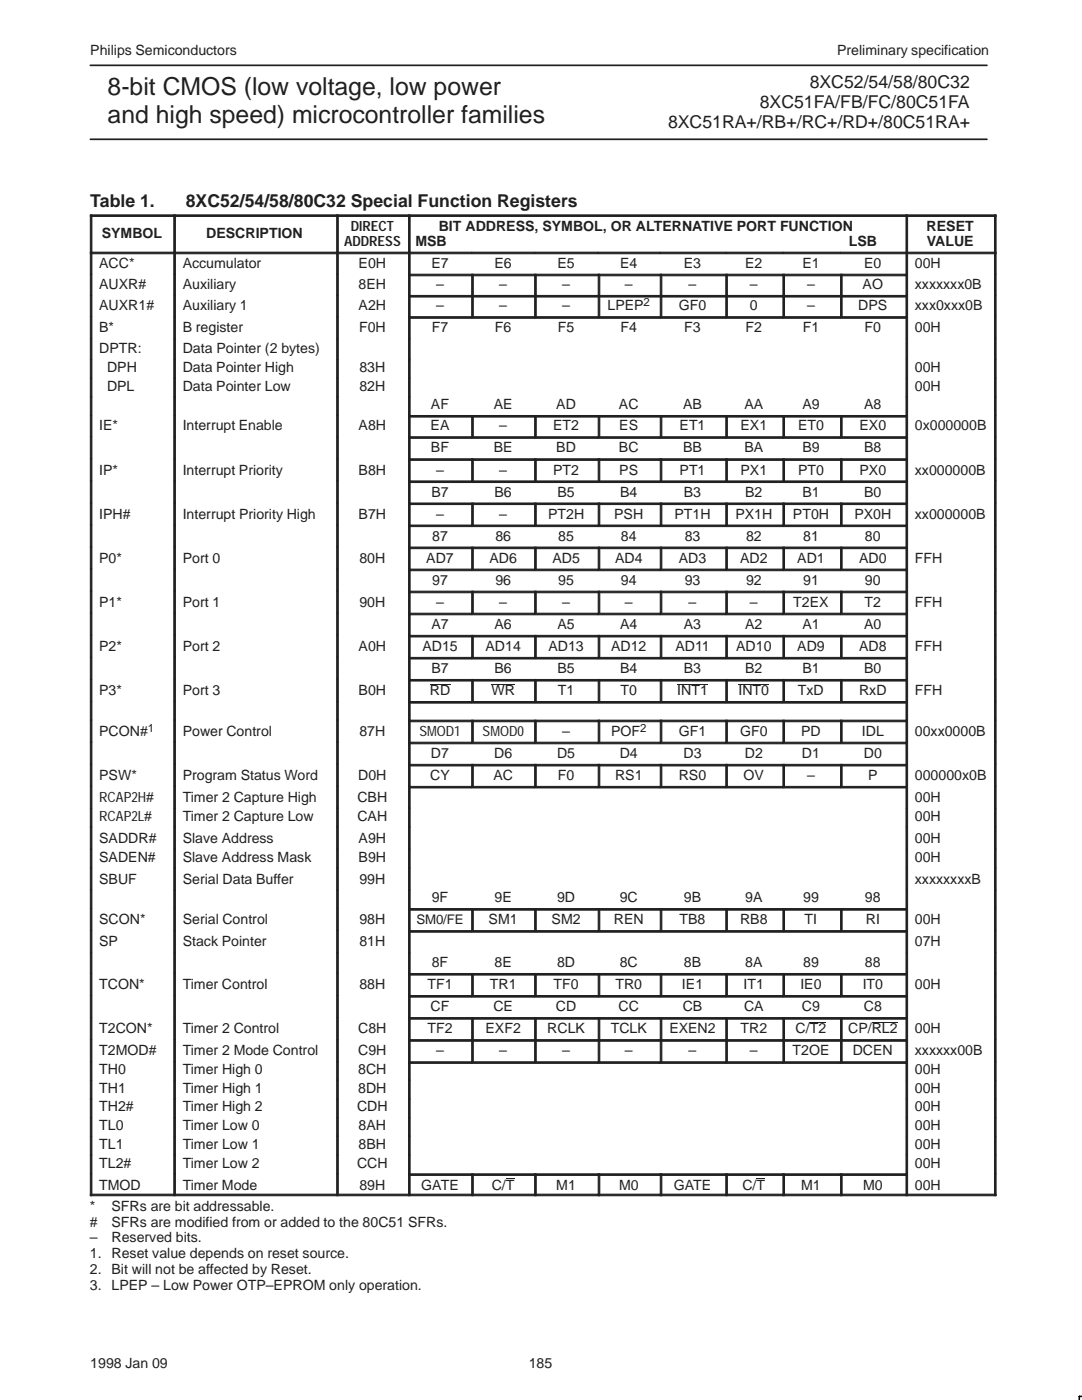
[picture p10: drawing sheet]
<svg xmlns="http://www.w3.org/2000/svg" width="216mm" height="279mm" viewBox="0 0 216 279" stroke-linecap="round" stroke-linejoin="round" font-family="sans-serif">
<defs><g id="words">
<g font-size="4.9" fill="#231f20">
<text x="21.5" y="18.9">8-bit CMOS (low voltage, low power</text>
<text x="21.5" y="24.6">and high speed) microcontroller families</text>
</g>
<g font-size="3.5" fill="#231f20">
<text x="161.6" y="17.5">8XC52/54/58/80C32</text>
<text x="151.6" y="21.6">8XC51FA/FB/FC/80C51FA</text>
<text x="133.3" y="25.6">8XC51RA+/RB+/RC+/RD+/80C51RA+</text>
<text x="18" y="41.2">Table 1.</text>
<text x="37.1" y="41.2">8XC52/54/58/80C32 Special Function Registers</text>
</g>
<g font-size="2.8" fill="#231f20">
<text x="18" y="10.9">Philips Semiconductors</text>
<text x="167" y="10.9">Preliminary specification</text>
<text x="20.3" y="47.5">SYMBOL</text>
<text x="41.1" y="47.5">DESCRIPTION</text>
<text x="70" y="46">DIRECT</text>
<text x="87.6" y="46">BIT ADDRESS, SYMBOL, OR ALTERNATIVE PORT FUNCTION</text>
<text x="184.9" y="46">RESET</text>
<text x="19.8" y="53.5">ACC*</text>
<text x="36.5" y="53.5">Accumulator</text>
<text x="68.7" y="49.1">ADDRESS</text>
<text x="71.6" y="53.5">E0H</text>
<text x="82.9" y="49.1">MSB</text>
<text x="86.1" y="53.5">E7</text>
<text x="98.7" y="53.5">E6</text>
<text x="111.2" y="53.5">E5</text>
<text x="123.7" y="53.5">E4</text>
<text x="136.5" y="53.5">E3</text>
<text x="148.7" y="53.5">E2</text>
<text x="160.1" y="53.5">E1</text>
<text x="169.4" y="49.1">LSB</text>
<text x="172.4" y="53.5">E0</text>
<text x="182.6" y="53.5">00H</text>
<text x="184.9" y="49.1">VALUE</text>
<text x="19.8" y="57.7">AUXR#</text>
<text x="36.5" y="57.7">Auxiliary</text>
<text x="71.6" y="57.7">8EH</text>
<text x="87" y="57.7">–</text>
<text x="99.6" y="57.7">–</text>
<text x="112.2" y="57.7">–</text>
<text x="124.7" y="57.7">–</text>
<text x="137.4" y="57.7">–</text>
<text x="149.6" y="57.7">–</text>
<text x="161" y="57.7">–</text>
<text x="172.1" y="57.7">AO</text>
<text x="182.6" y="57.7">xxxxxxx0B</text>
<text x="19.8" y="61.9">AUXR1#</text>
<text x="36.5" y="61.9">Auxiliary 1</text>
<text x="71.6" y="61.9">A2H</text>
<text x="87" y="61.9">–</text>
<text x="99.6" y="61.9">–</text>
<text x="112.2" y="61.9">–</text>
<text x="121.2" y="61.9">LPEP</text>
<text x="135.4" y="61.9">GF0</text>
<text x="149.6" y="61.9">0</text>
<text x="161" y="61.9">–</text>
<text x="171.3" y="61.9">DPS</text>
<text x="182.6" y="61.9">xxx0xxx0B</text>
<text x="19.8" y="66.3">B*</text>
<text x="19.8" y="70.5">DPTR:</text>
<text x="36.5" y="66.3">B register</text>
<text x="36.5" y="70.5">Data Pointer (2 bytes)</text>
<text x="71.6" y="66.3">F0H</text>
<text x="86.2" y="66.3">F7</text>
<text x="98.8" y="66.3">F6</text>
<text x="111.3" y="66.3">F5</text>
<text x="123.8" y="66.3">F4</text>
<text x="136.5" y="66.3">F3</text>
<text x="148.8" y="66.3">F2</text>
<text x="160.2" y="66.3">F1</text>
<text x="172.5" y="66.3">F0</text>
<text x="182.6" y="66.3">00H</text>
<text x="21.4" y="77.9">DPL</text>
<text x="21.4" y="74.2">DPH</text>
<text x="36.5" y="74.2">Data Pointer High</text>
<text x="36.5" y="77.9">Data Pointer Low</text>
<text x="71.7" y="74.2">83H</text>
<text x="71.7" y="77.9">82H</text>
<text x="182.6" y="74.2">00H</text>
<text x="182.6" y="77.9">00H</text>
<text x="86" y="81.7">AF</text>
<text x="98.5" y="81.7">AE</text>
<text x="111" y="81.7">AD</text>
<text x="123.5" y="81.7">AC</text>
<text x="136.3" y="81.7">AB</text>
<text x="148.5" y="81.7">AA</text>
<text x="160.1" y="81.7">A9</text>
<text x="172.4" y="81.7">A8</text>
<text x="19.8" y="85.9">IE*</text>
<text x="36.5" y="85.9">Interrupt Enable</text>
<text x="71.6" y="85.9">A8H</text>
<text x="85.9" y="85.9">EA</text>
<text x="99.6" y="85.9">–</text>
<text x="110.4" y="85.9">ET2</text>
<text x="123.6" y="85.9">ES</text>
<text x="135.6" y="85.9">ET1</text>
<text x="147.8" y="85.9">EX1</text>
<text x="159.2" y="85.9">ET0</text>
<text x="171.5" y="85.9">EX0</text>
<text x="182.6" y="85.9">0x000000B</text>
<text x="19.8" y="94.7">IP*</text>
<text x="36.5" y="94.7">Interrupt Priority</text>
<text x="71.6" y="94.7">B8H</text>
<text x="86" y="90.3">BF</text>
<text x="87" y="94.7">–</text>
<text x="98.5" y="90.3">BE</text>
<text x="99.6" y="94.7">–</text>
<text x="110.4" y="94.7">PT2</text>
<text x="111" y="90.3">BD</text>
<text x="123.5" y="90.3">BC</text>
<text x="123.6" y="94.7">PS</text>
<text x="135.6" y="94.7">PT1</text>
<text x="136.3" y="90.3">BB</text>
<text x="147.8" y="94.7">PX1</text>
<text x="148.5" y="90.3">BA</text>
<text x="159.2" y="94.7">PT0</text>
<text x="160.1" y="90.3">B9</text>
<text x="171.5" y="94.7">PX0</text>
<text x="172.4" y="90.3">B8</text>
<text x="182.6" y="94.7">xx000000B</text>
<text x="86.1" y="99.1">B7</text>
<text x="98.7" y="99.1">B6</text>
<text x="111.2" y="99.1">B5</text>
<text x="123.7" y="99.1">B4</text>
<text x="136.5" y="99.1">B3</text>
<text x="148.7" y="99.1">B2</text>
<text x="160.1" y="99.1">B1</text>
<text x="172.4" y="99.1">B0</text>
<text x="19.8" y="103.5">IPH#</text>
<text x="36.5" y="103.5">Interrupt Priority High</text>
<text x="71.6" y="103.5">B7H</text>
<text x="86.2" y="107.9">87</text>
<text x="87" y="103.5">–</text>
<text x="98.8" y="107.9">86</text>
<text x="99.6" y="103.5">–</text>
<text x="109.4" y="103.5">PT2H</text>
<text x="111.4" y="107.9">85</text>
<text x="122.6" y="103.5">PSH</text>
<text x="123.9" y="107.9">84</text>
<text x="134.6" y="103.5">PT1H</text>
<text x="136.6" y="107.9">83</text>
<text x="146.7" y="103.5">PX1H</text>
<text x="148.9" y="107.9">82</text>
<text x="158.2" y="103.5">PT0H</text>
<text x="160.3" y="107.9">81</text>
<text x="170.5" y="103.5">PX0H</text>
<text x="172.6" y="107.9">80</text>
<text x="182.6" y="103.5">xx000000B</text>
<text x="19.8" y="112.3">P0*</text>
<text x="36.5" y="112.3">Port 0</text>
<text x="71.7" y="112.3">80H</text>
<text x="85.1" y="112.3">AD7</text>
<text x="97.7" y="112.3">AD6</text>
<text x="110.2" y="112.3">AD5</text>
<text x="122.7" y="112.3">AD4</text>
<text x="135.4" y="112.3">AD3</text>
<text x="147.7" y="112.3">AD2</text>
<text x="159.1" y="112.3">AD1</text>
<text x="171.4" y="112.3">AD0</text>
<text x="182.6" y="112.3">FFH</text>
<text x="86.2" y="116.7">97</text>
<text x="98.8" y="116.7">96</text>
<text x="111.4" y="116.7">95</text>
<text x="123.9" y="116.7">94</text>
<text x="136.6" y="116.7">93</text>
<text x="148.9" y="116.7">92</text>
<text x="160.3" y="116.7">91</text>
<text x="172.6" y="116.7">90</text>
<text x="19.8" y="121.1">P1*</text>
<text x="36.5" y="121.1">Port 1</text>
<text x="71.7" y="121.1">90H</text>
<text x="86.1" y="125.5">A7</text>
<text x="87" y="121.1">–</text>
<text x="98.7" y="125.5">A6</text>
<text x="99.6" y="121.1">–</text>
<text x="111.2" y="125.5">A5</text>
<text x="112.2" y="121.1">–</text>
<text x="123.7" y="125.5">A4</text>
<text x="124.7" y="121.1">–</text>
<text x="136.5" y="125.5">A3</text>
<text x="137.4" y="121.1">–</text>
<text x="148.7" y="125.5">A2</text>
<text x="149.6" y="121.1">–</text>
<text x="158.3" y="121.1">T2EX</text>
<text x="160.1" y="125.5">A1</text>
<text x="172.4" y="125.5">A0</text>
<text x="172.5" y="121.1">T2</text>
<text x="182.6" y="121.1">FFH</text>
<text x="19.8" y="129.9">P2*</text>
<text x="36.5" y="129.9">Port 2</text>
<text x="71.6" y="129.9">A0H</text>
<text x="84.3" y="129.9">AD15</text>
<text x="96.9" y="129.9">AD14</text>
<text x="109.4" y="129.9">AD13</text>
<text x="121.9" y="129.9">AD12</text>
<text x="134.8" y="129.9">AD11</text>
<text x="146.9" y="129.9">AD10</text>
<text x="159.1" y="129.9">AD9</text>
<text x="171.4" y="129.9">AD8</text>
<text x="182.6" y="129.9">FFH</text>
<text x="86.1" y="134.3">B7</text>
<text x="98.7" y="134.3">B6</text>
<text x="111.2" y="134.3">B5</text>
<text x="123.7" y="134.3">B4</text>
<text x="136.5" y="134.3">B3</text>
<text x="148.7" y="134.3">B2</text>
<text x="160.1" y="134.3">B1</text>
<text x="172.4" y="134.3">B0</text>
<text x="19.8" y="138.7">P3*</text>
<text x="36.5" y="138.7">Port 3</text>
<text x="71.6" y="138.7">B0H</text>
<text x="85.8" y="138.7">RD</text>
<text x="98" y="138.7">WR</text>
<text x="111.3" y="138.7">T1</text>
<text x="123.8" y="138.7">T0</text>
<text x="135.1" y="138.7">INT1</text>
<text x="147.4" y="138.7">INT0</text>
<text x="159.2" y="138.7">TxD</text>
<text x="171.4" y="138.7">RxD</text>
<text x="182.6" y="138.7">FFH</text>
<text x="19.8" y="146.9">PCON#</text>
<text x="36.5" y="146.9">Power Control</text>
<text x="71.7" y="146.9">87H</text>
<text x="83.7" y="146.9">SMOD1</text>
<text x="96.3" y="146.9">SMOD0</text>
<text x="112.2" y="146.9">–</text>
<text x="121.9" y="146.9">POF</text>
<text x="135.4" y="146.9">GF1</text>
<text x="147.7" y="146.9">GF0</text>
<text x="159.9" y="146.9">PD</text>
<text x="172" y="146.9">IDL</text>
<text x="182.6" y="146.9">00xx0000B</text>
<text x="19.8" y="155.7">PSW*</text>
<text x="36.5" y="155.7">Program Status Word</text>
<text x="71.5" y="155.7">D0H</text>
<text x="85.8" y="155.7">CY</text>
<text x="86" y="151.3">D7</text>
<text x="98.4" y="155.7">AC</text>
<text x="98.6" y="151.3">D6</text>
<text x="111.2" y="151.3">D5</text>
<text x="111.3" y="155.7">F0</text>
<text x="122.7" y="155.7">RS1</text>
<text x="123.7" y="151.3">D4</text>
<text x="135.4" y="155.7">RS0</text>
<text x="136.4" y="151.3">D3</text>
<text x="148.4" y="155.7">OV</text>
<text x="148.6" y="151.3">D2</text>
<text x="160" y="151.3">D1</text>
<text x="161" y="155.7">–</text>
<text x="172.4" y="151.3">D0</text>
<text x="173.2" y="155.7">P</text>
<text x="182.6" y="155.7">000000x0B</text>
<text x="19.8" y="160.1">RCAP2H#</text>
<text x="36.5" y="160.1">Timer 2 Capture High</text>
<text x="71.3" y="160.1">CBH</text>
<text x="182.6" y="160.1">00H</text>
<text x="19.8" y="163.8">RCAP2L#</text>
<text x="36.5" y="163.8">Timer 2 Capture Low</text>
<text x="71.3" y="163.8">CAH</text>
<text x="182.6" y="163.8">00H</text>
<text x="19.8" y="168.2">SADDR#</text>
<text x="19.8" y="171.9">SADEN#</text>
<text x="36.5" y="168.2">Slave Address</text>
<text x="36.5" y="171.9">Slave Address Mask</text>
<text x="71.6" y="168.2">A9H</text>
<text x="71.6" y="171.9">B9H</text>
<text x="182.6" y="168.2">00H</text>
<text x="182.6" y="171.9">00H</text>
<text x="19.8" y="176.3">SBUF</text>
<text x="36.5" y="176.3">Serial Data Buffer</text>
<text x="71.7" y="176.3">99H</text>
<text x="182.6" y="176.3">xxxxxxxxB</text>
<text x="19.8" y="184.5">SCON*</text>
<text x="36.5" y="184.5">Serial Control</text>
<text x="71.7" y="184.5">98H</text>
<text x="86.2" y="180.1">9F</text>
<text x="97.5" y="184.5">SM1</text>
<text x="98.7" y="180.1">9E</text>
<text x="110.1" y="184.5">SM2</text>
<text x="111.2" y="180.1">9D</text>
<text x="122.5" y="184.5">REN</text>
<text x="123.7" y="180.1">9C</text>
<text x="135.6" y="184.5">TB8</text>
<text x="136.5" y="180.1">9B</text>
<text x="147.7" y="184.5">RB8</text>
<text x="148.7" y="180.1">9A</text>
<text x="160.3" y="180.1">99</text>
<text x="160.6" y="184.5">TI</text>
<text x="172.6" y="180.1">98</text>
<text x="172.8" y="184.5">RI</text>
<text x="182.6" y="184.5">00H</text>
<text x="19.8" y="188.9">SP</text>
<text x="36.5" y="188.9">Stack Pointer</text>
<text x="71.7" y="188.9">81H</text>
<text x="182.6" y="188.9">07H</text>
<text x="19.8" y="197.4">TCON*</text>
<text x="36.5" y="197.4">Timer Control</text>
<text x="71.7" y="197.4">88H</text>
<text x="85.3" y="197.4">TF1</text>
<text x="86.2" y="193">8F</text>
<text x="97.7" y="197.4">TR1</text>
<text x="98.7" y="193">8E</text>
<text x="110.5" y="197.4">TF0</text>
<text x="111.2" y="193">8D</text>
<text x="122.8" y="197.4">TR0</text>
<text x="123.7" y="193">8C</text>
<text x="136.1" y="197.4">IE1</text>
<text x="136.5" y="193">8B</text>
<text x="148.4" y="197.4">IT1</text>
<text x="148.7" y="193">8A</text>
<text x="159.7" y="197.4">IE0</text>
<text x="160.3" y="193">89</text>
<text x="172.1" y="197.4">IT0</text>
<text x="172.6" y="193">88</text>
<text x="182.6" y="197.4">00H</text>
<text x="85.9" y="201.8">CF</text>
<text x="98.4" y="201.8">CE</text>
<text x="110.9" y="201.8">CD</text>
<text x="123.4" y="201.8">CC</text>
<text x="136.2" y="201.8">CB</text>
<text x="148.5" y="201.8">CA</text>
<text x="160" y="201.8">C9</text>
<text x="172.4" y="201.8">C8</text>
<text x="19.8" y="206.2">T2CON*</text>
<text x="36.5" y="206.2">Timer 2 Control</text>
<text x="71.5" y="206.2">C8H</text>
<text x="85.3" y="206.2">TF2</text>
<text x="96.9" y="206.2">EXF2</text>
<text x="109.2" y="206.2">RCLK</text>
<text x="121.9" y="206.2">TCLK</text>
<text x="133.6" y="206.2">EXEN2</text>
<text x="147.8" y="206.2">TR2</text>
<text x="158.8" y="206.2">C/T2</text>
<text x="169.2" y="206.2">CP/RL2</text>
<text x="182.6" y="206.2">00H</text>
<text x="19.8" y="210.6">T2MOD#</text>
<text x="19.8" y="214.4">TH0</text>
<text x="36.5" y="210.6">Timer 2 Mode Control</text>
<text x="36.5" y="214.4">Timer High 0</text>
<text x="71.5" y="210.6">C9H</text>
<text x="71.5" y="214.4">8CH</text>
<text x="87" y="210.6">–</text>
<text x="99.6" y="210.6">–</text>
<text x="112.2" y="210.6">–</text>
<text x="124.7" y="210.6">–</text>
<text x="137.4" y="210.6">–</text>
<text x="149.6" y="210.6">–</text>
<text x="158.1" y="210.6">T2OE</text>
<text x="170.2" y="210.6">DCEN</text>
<text x="182.6" y="210.6">xxxxxx00B</text>
<text x="182.6" y="214.4">00H</text>
<text x="19.8" y="218.1">TH1</text>
<text x="19.8" y="221.8">TH2#</text>
<text x="36.5" y="218.1">Timer High 1</text>
<text x="36.5" y="221.8">Timer High 2</text>
<text x="71.2" y="221.8">CDH</text>
<text x="71.5" y="218.1">8DH</text>
<text x="182.6" y="218.1">00H</text>
<text x="182.6" y="221.8">00H</text>
<text x="19.8" y="225.5">TL0</text>
<text x="36.5" y="225.5">Timer Low 0</text>
<text x="71.6" y="225.5">8AH</text>
<text x="182.6" y="225.5">00H</text>
<text x="19.8" y="229.3">TL1</text>
<text x="19.8" y="233">TL2#</text>
<text x="36.5" y="229.3">Timer Low 1</text>
<text x="36.5" y="233">Timer Low 2</text>
<text x="71.2" y="233">CCH</text>
<text x="71.6" y="229.3">8BH</text>
<text x="182.6" y="229.3">00H</text>
<text x="182.6" y="233">00H</text>
<text x="19.8" y="237.4">TMOD</text>
<text x="36.5" y="237.4">Timer Mode</text>
<text x="71.7" y="237.4">89H</text>
<text x="84.1" y="237.4">GATE</text>
<text x="98.1" y="237.4">C/T</text>
<text x="111" y="237.4">M1</text>
<text x="123.5" y="237.4">M0</text>
<text x="134.4" y="237.4">GATE</text>
<text x="148.1" y="237.4">C/T</text>
<text x="159.9" y="237.4">M1</text>
<text x="172.2" y="237.4">M0</text>
<text x="182.6" y="237.4">00H</text>
<text x="17.9" y="241.6">*</text>
<text x="17.9" y="244.8">#</text>
<text x="22.3" y="241.6">SFRs are bit addressable.</text>
<text x="22.3" y="244.8">SFRs are modified from or added to the 80C51 SFRs.</text>
<text x="17.9" y="247.9">–</text>
<text x="17.9" y="251.1">1. Reset value depends on reset source.</text>
<text x="22.3" y="247.9">Reserved bits.</text>
<text x="17.9" y="254.3">2. Bit will not be affected by Reset.</text>
<text x="17.9" y="257.4">3. LPEP – Low Power OTP–EPROM only operation.</text>
<text x="18" y="273">1998 Jan 09</text>
<text x="105.5" y="273">185</text>
</g>
<text font-size="2.6" fill="#231f20" x="83.1" y="184.3">SM0/FE</text>
<g font-size="2.3" fill="#231f20">
<text x="128.4" y="61.1">2</text>
<text x="29.5" y="146">1</text>
<text x="127.7" y="146">2</text>
</g>
</g></defs>
<path d="M18 13h178.9M18 27.8h178.9" fill="none" stroke="#231f20" stroke-width=".34"/>
<g fill="#231f20" stroke="#231f20" stroke-width=".2">
<path d="M18 42.9h.3v7.4h-.3z" fill-rule="evenodd"/>
<path d="M18 42.9h16.7v.3h-16.7z" fill-rule="evenodd"/>
<path d="M34.7 42.9h.3v7.4h-.3z" fill-rule="evenodd"/>
<path d="M34.7 42.9h32.5v.3h-32.5z" fill-rule="evenodd"/>
<path d="M67.2 42.9h.3v7.4h-.3z" fill-rule="evenodd"/>
<path d="M67.2 42.9h14.3v.3h-14.3z" fill-rule="evenodd"/>
<path d="M81.5 42.9h.3v7.4h-.3z" fill-rule="evenodd"/>
<path d="M81.5 42.9h99.3v.3h-99.3z" fill-rule="evenodd"/>
<path d="M180.8 42.9h.3v7.4h-.3z" fill-rule="evenodd"/>
<path d="M198.4 42.9h.4v7.4h-.4z" fill-rule="evenodd"/>
<path d="M180.8 42.9h18v.3h-18z" fill-rule="evenodd"/>
<path d="M18 50.3h.3v4.4h-.3z" fill-rule="evenodd"/>
<path d="M18 50.3h16.7v.3h-16.7z" fill-rule="evenodd"/>
<path d="M34.7 50.3h.3v4.4h-.3z" fill-rule="evenodd"/>
<path d="M34.7 50.3h32.5v.3h-32.5z" fill-rule="evenodd"/>
<path d="M67.2 50.3h.3v4.4h-.3z" fill-rule="evenodd"/>
<path d="M67.2 50.3h14.3v.3h-14.3z" fill-rule="evenodd"/>
<path d="M81.5 50.3h.3v4.4h-.3z" fill-rule="evenodd"/>
<path d="M81.5 50.3h12.6v.3h-12.6z" fill-rule="evenodd"/>
<path d="M94.1 50.3h12.6v.3h-12.6z" fill-rule="evenodd"/>
<path d="M106.7 50.3h12.6v.3h-12.6z" fill-rule="evenodd"/>
<path d="M119.4 50.3h12.3v.3h-12.3z" fill-rule="evenodd"/>
<path d="M131.7 50.3h13.1v.3h-13.1z" fill-rule="evenodd"/>
<path d="M144.8 50.3h11.4v.3h-11.4z" fill-rule="evenodd"/>
<path d="M156.2 50.3h11.5v.3h-11.5z" fill-rule="evenodd"/>
<path d="M167.7 50.3h13.1v.3h-13.1z" fill-rule="evenodd"/>
<path d="M180.8 50.3h.3v4.4h-.3z" fill-rule="evenodd"/>
<path d="M198.4 50.3h.4v4.4h-.4z" fill-rule="evenodd"/>
<path d="M180.8 50.3h18v.3h-18z" fill-rule="evenodd"/>
<path d="M18 54.7h.3v4.2h-.3z" fill-rule="evenodd"/>
<path d="M34.7 54.7h.3v4.2h-.3z" fill-rule="evenodd"/>
<path d="M67.2 54.7h.3v4.2h-.3z" fill-rule="evenodd"/>
<path d="M81.5 54.7h.3v4.2h-.3z" fill-rule="evenodd"/>
<path d="M81.5 54.7h12.6v.3h-12.6z" fill-rule="evenodd"/>
<path d="M94.1 54.7h.3v4.2h-.3z" fill-rule="evenodd"/>
<path d="M94.1 54.7h12.6v.3h-12.6z" fill-rule="evenodd"/>
<path d="M106.7 54.7h.3v4.2h-.3z" fill-rule="evenodd"/>
<path d="M106.7 54.7h12.6v.3h-12.6z" fill-rule="evenodd"/>
<path d="M119.4 54.7h.3v4.2h-.3z" fill-rule="evenodd"/>
<path d="M119.4 54.7h12.3v.3h-12.3z" fill-rule="evenodd"/>
<path d="M131.7 54.7h.4v4.2h-.4z" fill-rule="evenodd"/>
<path d="M131.7 54.7h13.1v.3h-13.1z" fill-rule="evenodd"/>
<path d="M144.8 54.7h.3v4.2h-.3z" fill-rule="evenodd"/>
<path d="M144.8 54.7h11.4v.3h-11.4z" fill-rule="evenodd"/>
<path d="M156.2 54.7h.3v4.2h-.3z" fill-rule="evenodd"/>
<path d="M156.2 54.7h11.5v.3h-11.5z" fill-rule="evenodd"/>
<path d="M167.7 54.7h.3v4.2h-.3z" fill-rule="evenodd"/>
<path d="M167.7 54.7h13.1v.3h-13.1z" fill-rule="evenodd"/>
<path d="M180.8 54.7h.3v4.2h-.3z" fill-rule="evenodd"/>
<path d="M198.4 54.7h.4v4.2h-.4z" fill-rule="evenodd"/>
<path d="M18 59h.3v4.2h-.3z" fill-rule="evenodd"/>
<path d="M34.7 59h.3v4.2h-.3z" fill-rule="evenodd"/>
<path d="M67.2 59h.3v4.2h-.3z" fill-rule="evenodd"/>
<path d="M81.5 59h.3v4.2h-.3z" fill-rule="evenodd"/>
<path d="M81.5 59h12.6v.3h-12.6z" fill-rule="evenodd"/>
<path d="M94.1 59h.3v4.2h-.3z" fill-rule="evenodd"/>
<path d="M94.1 59h12.6v.3h-12.6z" fill-rule="evenodd"/>
<path d="M106.7 59h.3v4.2h-.3z" fill-rule="evenodd"/>
<path d="M106.7 59h12.6v.3h-12.6z" fill-rule="evenodd"/>
<path d="M119.4 59h.3v4.2h-.3z" fill-rule="evenodd"/>
<path d="M119.4 59h12.3v.3h-12.3z" fill-rule="evenodd"/>
<path d="M131.7 59h.4v4.2h-.4z" fill-rule="evenodd"/>
<path d="M131.7 59h13.1v.3h-13.1z" fill-rule="evenodd"/>
<path d="M144.8 59h.3v4.2h-.3z" fill-rule="evenodd"/>
<path d="M144.8 59h11.4v.3h-11.4z" fill-rule="evenodd"/>
<path d="M156.2 59h.3v4.2h-.3z" fill-rule="evenodd"/>
<path d="M156.2 59h11.5v.3h-11.5z" fill-rule="evenodd"/>
<path d="M167.7 59h.3v4.2h-.3z" fill-rule="evenodd"/>
<path d="M167.7 59h13.1v.3h-13.1z" fill-rule="evenodd"/>
<path d="M180.8 59h.3v4.2h-.3z" fill-rule="evenodd"/>
<path d="M198.4 59h.4v4.2h-.4z" fill-rule="evenodd"/>
<path d="M18 63.2h.3v4.4h-.3z" fill-rule="evenodd"/>
<path d="M34.7 63.2h.3v4.4h-.3z" fill-rule="evenodd"/>
<path d="M67.2 63.2h.3v4.4h-.3z" fill-rule="evenodd"/>
<path d="M81.5 63.2h.3v4.4h-.3z" fill-rule="evenodd"/>
<path d="M81.5 63.2h12.6v.3h-12.6z" fill-rule="evenodd"/>
<path d="M94.1 63.2h12.6v.3h-12.6z" fill-rule="evenodd"/>
<path d="M106.7 63.2h12.6v.3h-12.6z" fill-rule="evenodd"/>
<path d="M119.4 63.2h12.3v.3h-12.3z" fill-rule="evenodd"/>
<path d="M131.7 63.2h13.1v.3h-13.1z" fill-rule="evenodd"/>
<path d="M144.8 63.2h11.4v.3h-11.4z" fill-rule="evenodd"/>
<path d="M156.2 63.2h11.5v.3h-11.5z" fill-rule="evenodd"/>
<path d="M167.7 63.2h13.1v.3h-13.1z" fill-rule="evenodd"/>
<path d="M180.8 63.2h.3v4.4h-.3z" fill-rule="evenodd"/>
<path d="M198.4 63.2h.4v4.4h-.4z" fill-rule="evenodd"/>
<path d="M18 67.6h.3v4.1h-.3z" fill-rule="evenodd"/>
<path d="M34.7 67.6h.3v4.1h-.3z" fill-rule="evenodd"/>
<path d="M67.2 67.6h.3v4.1h-.3z" fill-rule="evenodd"/>
<path d="M81.5 67.6h.3v4.1h-.3z" fill-rule="evenodd"/>
<path d="M180.8 67.6h.3v4.1h-.3z" fill-rule="evenodd"/>
<path d="M198.4 67.6h.4v4.1h-.4z" fill-rule="evenodd"/>
<path d="M18 71.8h.3v3.7h-.3z" fill-rule="evenodd"/>
<path d="M34.7 71.8h.3v3.7h-.3z" fill-rule="evenodd"/>
<path d="M67.2 71.8h.3v3.7h-.3z" fill-rule="evenodd"/>
<path d="M81.5 71.8h.3v3.7h-.3z" fill-rule="evenodd"/>
<path d="M180.8 71.8h.3v3.7h-.3z" fill-rule="evenodd"/>
<path d="M198.4 71.8h.4v3.7h-.4z" fill-rule="evenodd"/>
<path d="M18 75.5h.3v3.7h-.3z" fill-rule="evenodd"/>
<path d="M34.7 75.5h.3v3.7h-.3z" fill-rule="evenodd"/>
<path d="M67.2 75.5h.3v3.7h-.3z" fill-rule="evenodd"/>
<path d="M81.5 75.5h.3v3.7h-.3z" fill-rule="evenodd"/>
<path d="M180.8 75.5h.3v3.7h-.3z" fill-rule="evenodd"/>
<path d="M198.4 75.5h.4v3.7h-.4z" fill-rule="evenodd"/>
<path d="M18 79.2h.3v3.7h-.3z" fill-rule="evenodd"/>
<path d="M34.7 79.2h.3v3.7h-.3z" fill-rule="evenodd"/>
<path d="M67.2 79.2h.3v3.7h-.3z" fill-rule="evenodd"/>
<path d="M81.5 79.2h.3v3.7h-.3z" fill-rule="evenodd"/>
<path d="M180.8 79.2h.3v3.7h-.3z" fill-rule="evenodd"/>
<path d="M198.4 79.2h.4v3.7h-.4z" fill-rule="evenodd"/>
<path d="M18 82.9h.3v4.2h-.3z" fill-rule="evenodd"/>
<path d="M34.7 82.9h.3v4.2h-.3z" fill-rule="evenodd"/>
<path d="M67.2 82.9h.3v4.2h-.3z" fill-rule="evenodd"/>
<path d="M81.5 82.9h.3v4.2h-.3z" fill-rule="evenodd"/>
<path d="M81.5 82.9h12.6v.3h-12.6z" fill-rule="evenodd"/>
<path d="M94.1 82.9h.3v4.2h-.3z" fill-rule="evenodd"/>
<path d="M94.1 82.9h12.6v.3h-12.6z" fill-rule="evenodd"/>
<path d="M106.7 82.9h.3v4.2h-.3z" fill-rule="evenodd"/>
<path d="M106.7 82.9h12.6v.3h-12.6z" fill-rule="evenodd"/>
<path d="M119.4 82.9h.3v4.2h-.3z" fill-rule="evenodd"/>
<path d="M119.4 82.9h12.3v.3h-12.3z" fill-rule="evenodd"/>
<path d="M131.7 82.9h.4v4.2h-.4z" fill-rule="evenodd"/>
<path d="M131.7 82.9h13.1v.3h-13.1z" fill-rule="evenodd"/>
<path d="M144.8 82.9h.3v4.2h-.3z" fill-rule="evenodd"/>
<path d="M144.8 82.9h11.4v.3h-11.4z" fill-rule="evenodd"/>
<path d="M156.2 82.9h.3v4.2h-.3z" fill-rule="evenodd"/>
<path d="M156.2 82.9h11.5v.3h-11.5z" fill-rule="evenodd"/>
<path d="M167.7 82.9h.3v4.2h-.3z" fill-rule="evenodd"/>
<path d="M167.7 82.9h13.1v.3h-13.1z" fill-rule="evenodd"/>
<path d="M180.8 82.9h.3v4.2h-.3z" fill-rule="evenodd"/>
<path d="M198.4 82.9h.4v4.2h-.4z" fill-rule="evenodd"/>
<path d="M18 87.2h.3v4.4h-.3z" fill-rule="evenodd"/>
<path d="M34.7 87.2h.3v4.4h-.3z" fill-rule="evenodd"/>
<path d="M67.2 87.2h.3v4.4h-.3z" fill-rule="evenodd"/>
<path d="M81.5 87.2h.3v4.4h-.3z" fill-rule="evenodd"/>
<path d="M81.5 87.2h12.6v.3h-12.6z" fill-rule="evenodd"/>
<path d="M94.1 87.2h12.6v.3h-12.6z" fill-rule="evenodd"/>
<path d="M106.7 87.2h12.6v.3h-12.6z" fill-rule="evenodd"/>
<path d="M119.4 87.2h12.3v.3h-12.3z" fill-rule="evenodd"/>
<path d="M131.7 87.2h13.1v.3h-13.1z" fill-rule="evenodd"/>
<path d="M144.8 87.2h11.4v.3h-11.4z" fill-rule="evenodd"/>
<path d="M156.2 87.2h11.5v.3h-11.5z" fill-rule="evenodd"/>
<path d="M167.7 87.2h13.1v.3h-13.1z" fill-rule="evenodd"/>
<path d="M180.8 87.2h.3v4.4h-.3z" fill-rule="evenodd"/>
<path d="M198.4 87.2h.4v4.4h-.4z" fill-rule="evenodd"/>
<path d="M18 91.6h.3v4.4h-.3z" fill-rule="evenodd"/>
<path d="M34.7 91.6h.3v4.4h-.3z" fill-rule="evenodd"/>
<path d="M67.2 91.6h.3v4.4h-.3z" fill-rule="evenodd"/>
<path d="M81.5 91.6h.3v4.4h-.3z" fill-rule="evenodd"/>
<path d="M81.5 91.6h12.6v.3h-12.6z" fill-rule="evenodd"/>
<path d="M94.1 91.6h.3v4.4h-.3z" fill-rule="evenodd"/>
<path d="M94.1 91.6h12.6v.3h-12.6z" fill-rule="evenodd"/>
<path d="M106.7 91.6h.3v4.4h-.3z" fill-rule="evenodd"/>
<path d="M106.7 91.6h12.6v.3h-12.6z" fill-rule="evenodd"/>
<path d="M119.4 91.6h.3v4.4h-.3z" fill-rule="evenodd"/>
<path d="M119.4 91.6h12.3v.3h-12.3z" fill-rule="evenodd"/>
<path d="M131.7 91.6h.4v4.4h-.4z" fill-rule="evenodd"/>
<path d="M131.7 91.6h13.1v.3h-13.1z" fill-rule="evenodd"/>
<path d="M144.8 91.6h.3v4.4h-.3z" fill-rule="evenodd"/>
<path d="M144.8 91.6h11.4v.3h-11.4z" fill-rule="evenodd"/>
<path d="M156.2 91.6h.3v4.4h-.3z" fill-rule="evenodd"/>
<path d="M156.2 91.6h11.5v.3h-11.5z" fill-rule="evenodd"/>
<path d="M167.7 91.6h.3v4.4h-.3z" fill-rule="evenodd"/>
<path d="M167.7 91.6h13.1v.3h-13.1z" fill-rule="evenodd"/>
<path d="M180.8 91.6h.3v4.4h-.3z" fill-rule="evenodd"/>
<path d="M198.4 91.6h.4v4.4h-.4z" fill-rule="evenodd"/>
<path d="M18 96h.3v4.4h-.3z" fill-rule="evenodd"/>
<path d="M34.7 96h.3v4.4h-.3z" fill-rule="evenodd"/>
<path d="M67.2 96h.3v4.4h-.3z" fill-rule="evenodd"/>
<path d="M81.5 96h.3v4.4h-.3z" fill-rule="evenodd"/>
<path d="M81.5 96h12.6v.3h-12.6z" fill-rule="evenodd"/>
<path d="M94.1 96h12.6v.3h-12.6z" fill-rule="evenodd"/>
<path d="M106.7 96h12.6v.3h-12.6z" fill-rule="evenodd"/>
<path d="M119.4 96h12.3v.3h-12.3z" fill-rule="evenodd"/>
<path d="M131.7 96h13.1v.3h-13.1z" fill-rule="evenodd"/>
<path d="M144.8 96h11.4v.3h-11.4z" fill-rule="evenodd"/>
<path d="M156.2 96h11.5v.3h-11.5z" fill-rule="evenodd"/>
<path d="M167.7 96h13.1v.3h-13.1z" fill-rule="evenodd"/>
<path d="M180.8 96h.3v4.4h-.3z" fill-rule="evenodd"/>
<path d="M198.4 96h.4v4.4h-.4z" fill-rule="evenodd"/>
<path d="M18 100.4h.3v4.4h-.3z" fill-rule="evenodd"/>
<path d="M34.7 100.4h.3v4.4h-.3z" fill-rule="evenodd"/>
<path d="M67.2 100.4h.3v4.4h-.3z" fill-rule="evenodd"/>
<path d="M81.5 100.4h.3v4.4h-.3z" fill-rule="evenodd"/>
<path d="M81.5 100.4h12.6v.3h-12.6z" fill-rule="evenodd"/>
<path d="M94.1 100.4h.3v4.4h-.3z" fill-rule="evenodd"/>
<path d="M94.1 100.4h12.6v.3h-12.6z" fill-rule="evenodd"/>
<path d="M106.7 100.4h.3v4.4h-.3z" fill-rule="evenodd"/>
<path d="M106.7 100.4h12.6v.3h-12.6z" fill-rule="evenodd"/>
<path d="M119.4 100.4h.3v4.4h-.3z" fill-rule="evenodd"/>
<path d="M119.4 100.4h12.3v.3h-12.3z" fill-rule="evenodd"/>
<path d="M131.7 100.4h.4v4.4h-.4z" fill-rule="evenodd"/>
<path d="M131.7 100.4h13.1v.3h-13.1z" fill-rule="evenodd"/>
<path d="M144.8 100.4h.3v4.4h-.3z" fill-rule="evenodd"/>
<path d="M144.8 100.4h11.4v.3h-11.4z" fill-rule="evenodd"/>
<path d="M156.2 100.4h.3v4.4h-.3z" fill-rule="evenodd"/>
<path d="M156.2 100.4h11.5v.3h-11.5z" fill-rule="evenodd"/>
<path d="M167.7 100.4h.3v4.4h-.3z" fill-rule="evenodd"/>
<path d="M167.7 100.4h13.1v.3h-13.1z" fill-rule="evenodd"/>
<path d="M180.8 100.4h.3v4.4h-.3z" fill-rule="evenodd"/>
<path d="M198.4 100.4h.4v4.4h-.4z" fill-rule="evenodd"/>
<path d="M18 104.8h.3v4.4h-.3z" fill-rule="evenodd"/>
<path d="M34.7 104.8h.3v4.4h-.3z" fill-rule="evenodd"/>
<path d="M67.2 104.8h.3v4.4h-.3z" fill-rule="evenodd"/>
<path d="M81.5 104.8h.3v4.4h-.3z" fill-rule="evenodd"/>
<path d="M81.5 104.8h12.6v.3h-12.6z" fill-rule="evenodd"/>
<path d="M94.1 104.8h12.6v.3h-12.6z" fill-rule="evenodd"/>
<path d="M106.7 104.8h12.6v.3h-12.6z" fill-rule="evenodd"/>
<path d="M119.4 104.8h12.3v.3h-12.3z" fill-rule="evenodd"/>
<path d="M131.7 104.8h13.1v.3h-13.1z" fill-rule="evenodd"/>
<path d="M144.8 104.8h11.4v.3h-11.4z" fill-rule="evenodd"/>
<path d="M156.2 104.8h11.5v.3h-11.5z" fill-rule="evenodd"/>
<path d="M167.7 104.8h13.1v.3h-13.1z" fill-rule="evenodd"/>
<path d="M180.8 104.8h.3v4.4h-.3z" fill-rule="evenodd"/>
<path d="M198.4 104.8h.4v4.4h-.4z" fill-rule="evenodd"/>
<path d="M18 109.2h.3v4.4h-.3z" fill-rule="evenodd"/>
<path d="M34.7 109.2h.3v4.4h-.3z" fill-rule="evenodd"/>
<path d="M67.2 109.2h.3v4.4h-.3z" fill-rule="evenodd"/>
<path d="M81.5 109.2h.3v4.4h-.3z" fill-rule="evenodd"/>
<path d="M81.5 109.2h12.6v.3h-12.6z" fill-rule="evenodd"/>
<path d="M94.1 109.2h.3v4.4h-.3z" fill-rule="evenodd"/>
<path d="M94.1 109.2h12.6v.3h-12.6z" fill-rule="evenodd"/>
<path d="M106.7 109.2h.3v4.4h-.3z" fill-rule="evenodd"/>
<path d="M106.7 109.2h12.6v.3h-12.6z" fill-rule="evenodd"/>
<path d="M119.4 109.2h.3v4.4h-.3z" fill-rule="evenodd"/>
<path d="M119.4 109.2h12.3v.3h-12.3z" fill-rule="evenodd"/>
<path d="M131.7 109.2h.4v4.4h-.4z" fill-rule="evenodd"/>
<path d="M131.7 109.2h13.1v.3h-13.1z" fill-rule="evenodd"/>
<path d="M144.8 109.2h.3v4.4h-.3z" fill-rule="evenodd"/>
<path d="M144.8 109.2h11.4v.3h-11.4z" fill-rule="evenodd"/>
<path d="M156.2 109.2h.3v4.4h-.3z" fill-rule="evenodd"/>
<path d="M156.2 109.2h11.5v.3h-11.5z" fill-rule="evenodd"/>
<path d="M167.7 109.2h.3v4.4h-.3z" fill-rule="evenodd"/>
<path d="M167.7 109.2h13.1v.3h-13.1z" fill-rule="evenodd"/>
<path d="M180.8 109.2h.3v4.4h-.3z" fill-rule="evenodd"/>
<path d="M198.4 109.2h.4v4.4h-.4z" fill-rule="evenodd"/>
<path d="M18 113.6h.3v4.4h-.3z" fill-rule="evenodd"/>
<path d="M34.7 113.6h.3v4.4h-.3z" fill-rule="evenodd"/>
<path d="M67.2 113.6h.3v4.4h-.3z" fill-rule="evenodd"/>
<path d="M81.5 113.6h.3v4.4h-.3z" fill-rule="evenodd"/>
<path d="M81.5 113.6h12.6v.3h-12.6z" fill-rule="evenodd"/>
<path d="M94.1 113.6h12.6v.3h-12.6z" fill-rule="evenodd"/>
<path d="M106.7 113.6h12.6v.3h-12.6z" fill-rule="evenodd"/>
<path d="M119.4 113.6h12.3v.3h-12.3z" fill-rule="evenodd"/>
<path d="M131.7 113.6h13.1v.3h-13.1z" fill-rule="evenodd"/>
<path d="M144.8 113.6h11.4v.3h-11.4z" fill-rule="evenodd"/>
<path d="M156.2 113.6h11.5v.3h-11.5z" fill-rule="evenodd"/>
<path d="M167.7 113.6h13.1v.3h-13.1z" fill-rule="evenodd"/>
<path d="M180.8 113.6h.3v4.4h-.3z" fill-rule="evenodd"/>
<path d="M198.4 113.6h.4v4.4h-.4z" fill-rule="evenodd"/>
<path d="M18 118h.3v4.4h-.3z" fill-rule="evenodd"/>
<path d="M34.7 118h.3v4.4h-.3z" fill-rule="evenodd"/>
<path d="M67.2 118h.3v4.4h-.3z" fill-rule="evenodd"/>
<path d="M81.5 118h.3v4.4h-.3z" fill-rule="evenodd"/>
<path d="M81.5 118h12.6v.3h-12.6z" fill-rule="evenodd"/>
<path d="M94.1 118h.3v4.4h-.3z" fill-rule="evenodd"/>
<path d="M94.1 118h12.6v.3h-12.6z" fill-rule="evenodd"/>
<path d="M106.7 118h.3v4.4h-.3z" fill-rule="evenodd"/>
<path d="M106.7 118h12.6v.3h-12.6z" fill-rule="evenodd"/>
<path d="M119.4 118h.3v4.4h-.3z" fill-rule="evenodd"/>
<path d="M119.4 118h12.3v.3h-12.3z" fill-rule="evenodd"/>
<path d="M131.7 118h.4v4.4h-.4z" fill-rule="evenodd"/>
<path d="M131.7 118h13.1v.3h-13.1z" fill-rule="evenodd"/>
<path d="M144.8 118h.3v4.4h-.3z" fill-rule="evenodd"/>
<path d="M144.8 118h11.4v.3h-11.4z" fill-rule="evenodd"/>
<path d="M156.2 118h.3v4.4h-.3z" fill-rule="evenodd"/>
<path d="M156.2 118h11.5v.3h-11.5z" fill-rule="evenodd"/>
<path d="M167.7 118h.3v4.4h-.3z" fill-rule="evenodd"/>
<path d="M167.7 118h13.1v.3h-13.1z" fill-rule="evenodd"/>
<path d="M180.8 118h.3v4.4h-.3z" fill-rule="evenodd"/>
<path d="M198.4 118h.4v4.4h-.4z" fill-rule="evenodd"/>
<path d="M18 122.4h.3v4.4h-.3z" fill-rule="evenodd"/>
<path d="M34.7 122.4h.3v4.4h-.3z" fill-rule="evenodd"/>
<path d="M67.2 122.4h.3v4.4h-.3z" fill-rule="evenodd"/>
<path d="M81.5 122.4h.3v4.4h-.3z" fill-rule="evenodd"/>
<path d="M81.5 122.4h12.6v.3h-12.6z" fill-rule="evenodd"/>
<path d="M94.1 122.4h12.6v.3h-12.6z" fill-rule="evenodd"/>
<path d="M106.7 122.4h12.6v.3h-12.6z" fill-rule="evenodd"/>
<path d="M119.4 122.4h12.3v.3h-12.3z" fill-rule="evenodd"/>
<path d="M131.7 122.4h13.1v.3h-13.1z" fill-rule="evenodd"/>
<path d="M144.8 122.4h11.4v.3h-11.4z" fill-rule="evenodd"/>
<path d="M156.2 122.4h11.5v.3h-11.5z" fill-rule="evenodd"/>
<path d="M167.7 122.4h13.1v.3h-13.1z" fill-rule="evenodd"/>
<path d="M180.8 122.4h.3v4.4h-.3z" fill-rule="evenodd"/>
<path d="M198.4 122.4h.4v4.4h-.4z" fill-rule="evenodd"/>
<path d="M18 126.8h.3v4.4h-.3z" fill-rule="evenodd"/>
<path d="M34.7 126.8h.3v4.4h-.3z" fill-rule="evenodd"/>
<path d="M67.2 126.8h.3v4.4h-.3z" fill-rule="evenodd"/>
<path d="M81.5 126.8h.3v4.4h-.3z" fill-rule="evenodd"/>
<path d="M81.5 126.8h12.6v.3h-12.6z" fill-rule="evenodd"/>
<path d="M94.1 126.8h.3v4.4h-.3z" fill-rule="evenodd"/>
<path d="M94.1 126.8h12.6v.3h-12.6z" fill-rule="evenodd"/>
<path d="M106.7 126.8h.3v4.4h-.3z" fill-rule="evenodd"/>
<path d="M106.7 126.8h12.6v.3h-12.6z" fill-rule="evenodd"/>
<path d="M119.4 126.8h.3v4.4h-.3z" fill-rule="evenodd"/>
<path d="M119.4 126.8h12.3v.3h-12.3z" fill-rule="evenodd"/>
<path d="M131.7 126.8h.4v4.4h-.4z" fill-rule="evenodd"/>
<path d="M131.7 126.8h13.1v.3h-13.1z" fill-rule="evenodd"/>
<path d="M144.8 126.8h.3v4.4h-.3z" fill-rule="evenodd"/>
<path d="M144.8 126.8h11.4v.3h-11.4z" fill-rule="evenodd"/>
<path d="M156.2 126.8h.3v4.4h-.3z" fill-rule="evenodd"/>
<path d="M156.2 126.8h11.5v.3h-11.5z" fill-rule="evenodd"/>
<path d="M167.7 126.8h.3v4.4h-.3z" fill-rule="evenodd"/>
<path d="M167.7 126.8h13.1v.3h-13.1z" fill-rule="evenodd"/>
<path d="M180.8 126.8h.3v4.4h-.3z" fill-rule="evenodd"/>
<path d="M198.4 126.8h.4v4.4h-.4z" fill-rule="evenodd"/>
<path d="M18 131.2h.3v4.4h-.3z" fill-rule="evenodd"/>
<path d="M34.7 131.2h.3v4.4h-.3z" fill-rule="evenodd"/>
<path d="M67.2 131.2h.3v4.4h-.3z" fill-rule="evenodd"/>
<path d="M81.5 131.2h.3v4.4h-.3z" fill-rule="evenodd"/>
<path d="M81.5 131.2h12.6v.3h-12.6z" fill-rule="evenodd"/>
<path d="M94.1 131.2h12.6v.3h-12.6z" fill-rule="evenodd"/>
<path d="M106.7 131.2h12.6v.3h-12.6z" fill-rule="evenodd"/>
<path d="M119.4 131.2h12.3v.3h-12.3z" fill-rule="evenodd"/>
<path d="M131.7 131.2h13.1v.3h-13.1z" fill-rule="evenodd"/>
<path d="M144.8 131.2h11.4v.3h-11.4z" fill-rule="evenodd"/>
<path d="M156.2 131.2h11.5v.3h-11.5z" fill-rule="evenodd"/>
<path d="M167.7 131.2h13.1v.3h-13.1z" fill-rule="evenodd"/>
<path d="M180.8 131.2h.3v4.4h-.3z" fill-rule="evenodd"/>
<path d="M198.4 131.2h.4v4.4h-.4z" fill-rule="evenodd"/>
<path d="M18 135.6h.3v4.4h-.3z" fill-rule="evenodd"/>
<path d="M34.7 135.6h.3v4.4h-.3z" fill-rule="evenodd"/>
<path d="M67.2 135.6h.3v4.4h-.3z" fill-rule="evenodd"/>
<path d="M81.5 135.6h.3v4.4h-.3z" fill-rule="evenodd"/>
<path d="M81.5 135.6h12.6v.3h-12.6z" fill-rule="evenodd"/>
<path d="M94.1 135.6h.3v4.4h-.3z" fill-rule="evenodd"/>
<path d="M94.1 135.6h12.6v.3h-12.6z" fill-rule="evenodd"/>
<path d="M106.7 135.6h.3v4.4h-.3z" fill-rule="evenodd"/>
<path d="M106.7 135.6h12.6v.3h-12.6z" fill-rule="evenodd"/>
<path d="M119.4 135.6h.3v4.4h-.3z" fill-rule="evenodd"/>
<path d="M119.4 135.6h12.3v.3h-12.3z" fill-rule="evenodd"/>
<path d="M131.7 135.6h.4v4.4h-.4z" fill-rule="evenodd"/>
<path d="M131.7 135.6h13.1v.3h-13.1z" fill-rule="evenodd"/>
<path d="M144.8 135.6h.3v4.4h-.3z" fill-rule="evenodd"/>
<path d="M144.8 135.6h11.4v.3h-11.4z" fill-rule="evenodd"/>
<path d="M156.2 135.6h.3v4.4h-.3z" fill-rule="evenodd"/>
<path d="M156.2 135.6h11.5v.3h-11.5z" fill-rule="evenodd"/>
<path d="M167.7 135.6h.3v4.4h-.3z" fill-rule="evenodd"/>
<path d="M167.7 135.6h13.1v.3h-13.1z" fill-rule="evenodd"/>
<path d="M180.8 135.6h.3v4.4h-.3z" fill-rule="evenodd"/>
<path d="M198.4 135.6h.4v4.4h-.4z" fill-rule="evenodd"/>
<path d="M18 140h.3v3.7h-.3z" fill-rule="evenodd"/>
<path d="M34.7 140h.3v3.7h-.3z" fill-rule="evenodd"/>
<path d="M67.2 140h.3v3.7h-.3z" fill-rule="evenodd"/>
<path d="M81.5 140h.3v3.7h-.3z" fill-rule="evenodd"/>
<path d="M81.5 140h12.6v.3h-12.6z" fill-rule="evenodd"/>
<path d="M94.1 140h12.6v.3h-12.6z" fill-rule="evenodd"/>
<path d="M106.7 140h12.6v.3h-12.6z" fill-rule="evenodd"/>
<path d="M119.4 140h12.3v.3h-12.3z" fill-rule="evenodd"/>
<path d="M131.7 140h13.1v.3h-13.1z" fill-rule="evenodd"/>
<path d="M144.8 140h11.4v.3h-11.4z" fill-rule="evenodd"/>
<path d="M156.2 140h11.5v.3h-11.5z" fill-rule="evenodd"/>
<path d="M167.7 140h13.1v.3h-13.1z" fill-rule="evenodd"/>
<path d="M180.8 140h.3v3.7h-.3z" fill-rule="evenodd"/>
<path d="M198.4 140h.4v3.7h-.4z" fill-rule="evenodd"/>
<path d="M18 143.7h.3v4.4h-.3z" fill-rule="evenodd"/>
<path d="M34.7 143.7h.3v4.4h-.3z" fill-rule="evenodd"/>
<path d="M67.2 143.7h.3v4.4h-.3z" fill-rule="evenodd"/>
<path d="M81.5 143.7h.3v4.4h-.3z" fill-rule="evenodd"/>
<path d="M81.5 143.7h12.6v.3h-12.6z" fill-rule="evenodd"/>
<path d="M94.1 143.7h.3v4.4h-.3z" fill-rule="evenodd"/>
<path d="M94.1 143.7h12.6v.3h-12.6z" fill-rule="evenodd"/>
<path d="M106.7 143.7h.3v4.4h-.3z" fill-rule="evenodd"/>
<path d="M106.7 143.7h12.6v.3h-12.6z" fill-rule="evenodd"/>
<path d="M119.4 143.7h.3v4.4h-.3z" fill-rule="evenodd"/>
<path d="M119.4 143.7h12.3v.3h-12.3z" fill-rule="evenodd"/>
<path d="M131.7 143.7h.4v4.4h-.4z" fill-rule="evenodd"/>
<path d="M131.7 143.7h13.1v.3h-13.1z" fill-rule="evenodd"/>
<path d="M144.8 143.7h.3v4.4h-.3z" fill-rule="evenodd"/>
<path d="M144.8 143.7h11.4v.3h-11.4z" fill-rule="evenodd"/>
<path d="M156.2 143.7h.3v4.4h-.3z" fill-rule="evenodd"/>
<path d="M156.2 143.7h11.5v.3h-11.5z" fill-rule="evenodd"/>
<path d="M167.7 143.7h.3v4.4h-.3z" fill-rule="evenodd"/>
<path d="M167.7 143.7h13.1v.3h-13.1z" fill-rule="evenodd"/>
<path d="M180.8 143.7h.3v4.4h-.3z" fill-rule="evenodd"/>
<path d="M198.4 143.7h.4v4.4h-.4z" fill-rule="evenodd"/>
<path d="M18 148.1h.3v4.4h-.3z" fill-rule="evenodd"/>
<path d="M34.7 148.1h.3v4.4h-.3z" fill-rule="evenodd"/>
<path d="M67.2 148.1h.3v4.4h-.3z" fill-rule="evenodd"/>
<path d="M81.5 148.1h.3v4.4h-.3z" fill-rule="evenodd"/>
<path d="M81.5 148.1h12.6v.3h-12.6z" fill-rule="evenodd"/>
<path d="M94.1 148.1h12.6v.3h-12.6z" fill-rule="evenodd"/>
<path d="M106.7 148.1h12.6v.3h-12.6z" fill-rule="evenodd"/>
<path d="M119.4 148.1h12.3v.3h-12.3z" fill-rule="evenodd"/>
<path d="M131.7 148.1h13.1v.3h-13.1z" fill-rule="evenodd"/>
<path d="M144.8 148.1h11.4v.3h-11.4z" fill-rule="evenodd"/>
<path d="M156.2 148.1h11.5v.3h-11.5z" fill-rule="evenodd"/>
<path d="M167.7 148.1h13.1v.3h-13.1z" fill-rule="evenodd"/>
<path d="M180.8 148.1h.3v4.4h-.3z" fill-rule="evenodd"/>
<path d="M198.4 148.1h.4v4.4h-.4z" fill-rule="evenodd"/>
<path d="M18 152.5h.3v4.4h-.3z" fill-rule="evenodd"/>
<path d="M34.7 152.5h.3v4.4h-.3z" fill-rule="evenodd"/>
<path d="M67.2 152.5h.3v4.4h-.3z" fill-rule="evenodd"/>
<path d="M81.5 152.5h.3v4.4h-.3z" fill-rule="evenodd"/>
<path d="M81.5 152.5h12.6v.4h-12.6z" fill-rule="evenodd"/>
<path d="M94.1 152.5h.3v4.4h-.3z" fill-rule="evenodd"/>
<path d="M94.1 152.5h12.6v.4h-12.6z" fill-rule="evenodd"/>
<path d="M106.7 152.5h.3v4.4h-.3z" fill-rule="evenodd"/>
<path d="M106.7 152.5h12.6v.4h-12.6z" fill-rule="evenodd"/>
<path d="M119.4 152.5h.3v4.4h-.3z" fill-rule="evenodd"/>
<path d="M119.4 152.5h12.3v.4h-12.3z" fill-rule="evenodd"/>
<path d="M131.7 152.5h.4v4.4h-.4z" fill-rule="evenodd"/>
<path d="M131.7 152.5h13.1v.4h-13.1z" fill-rule="evenodd"/>
<path d="M144.8 152.5h.3v4.4h-.3z" fill-rule="evenodd"/>
<path d="M144.8 152.5h11.4v.4h-11.4z" fill-rule="evenodd"/>
<path d="M156.2 152.5h.3v4.4h-.3z" fill-rule="evenodd"/>
<path d="M156.2 152.5h11.5v.4h-11.5z" fill-rule="evenodd"/>
<path d="M167.7 152.5h.3v4.4h-.3z" fill-rule="evenodd"/>
<path d="M167.7 152.5h13.1v.4h-13.1z" fill-rule="evenodd"/>
<path d="M180.8 152.5h.3v4.4h-.3z" fill-rule="evenodd"/>
<path d="M198.4 152.5h.4v4.4h-.4z" fill-rule="evenodd"/>
<path d="M18 156.9h.3v4.4h-.3z" fill-rule="evenodd"/>
<path d="M34.7 156.9h.3v4.4h-.3z" fill-rule="evenodd"/>
<path d="M67.2 156.9h.3v4.4h-.3z" fill-rule="evenodd"/>
<path d="M81.5 156.9h.3v4.4h-.3z" fill-rule="evenodd"/>
<path d="M81.5 156.9h12.6v.4h-12.6z" fill-rule="evenodd"/>
<path d="M94.1 156.9h12.6v.4h-12.6z" fill-rule="evenodd"/>
<path d="M106.7 156.9h12.6v.4h-12.6z" fill-rule="evenodd"/>
<path d="M119.4 156.9h12.3v.4h-12.3z" fill-rule="evenodd"/>
<path d="M131.7 156.9h13.1v.4h-13.1z" fill-rule="evenodd"/>
<path d="M144.8 156.9h11.4v.4h-11.4z" fill-rule="evenodd"/>
<path d="M156.2 156.9h11.5v.4h-11.5z" fill-rule="evenodd"/>
<path d="M167.7 156.9h13.1v.4h-13.1z" fill-rule="evenodd"/>
<path d="M180.8 156.9h.3v4.4h-.3z" fill-rule="evenodd"/>
<path d="M198.4 156.9h.4v4.4h-.4z" fill-rule="evenodd"/>
<path d="M18 161.3h.3v3.7h-.3z" fill-rule="evenodd"/>
<path d="M34.7 161.3h.3v3.7h-.3z" fill-rule="evenodd"/>
<path d="M67.2 161.3h.3v3.7h-.3z" fill-rule="evenodd"/>
<path d="M81.5 161.3h.3v3.7h-.3z" fill-rule="evenodd"/>
<path d="M180.8 161.3h.3v3.7h-.3z" fill-rule="evenodd"/>
<path d="M198.4 161.3h.4v3.7h-.4z" fill-rule="evenodd"/>
<path d="M18 165.1h.3v4.4h-.3z" fill-rule="evenodd"/>
<path d="M34.7 165.1h.3v4.4h-.3z" fill-rule="evenodd"/>
<path d="M67.2 165.1h.3v4.4h-.3z" fill-rule="evenodd"/>
<path d="M81.5 165.1h.3v4.4h-.3z" fill-rule="evenodd"/>
<path d="M180.8 165.1h.3v4.4h-.3z" fill-rule="evenodd"/>
<path d="M198.4 165.1h.4v4.4h-.4z" fill-rule="evenodd"/>
<path d="M18 169.5h.3v3.7h-.3z" fill-rule="evenodd"/>
<path d="M34.7 169.5h.3v3.7h-.3z" fill-rule="evenodd"/>
<path d="M67.2 169.5h.3v3.7h-.3z" fill-rule="evenodd"/>
<path d="M81.5 169.5h.3v3.7h-.3z" fill-rule="evenodd"/>
<path d="M180.8 169.5h.3v3.7h-.3z" fill-rule="evenodd"/>
<path d="M198.4 169.5h.4v3.7h-.4z" fill-rule="evenodd"/>
<path d="M18 173.2h.3v4.4h-.3z" fill-rule="evenodd"/>
<path d="M34.7 173.2h.3v4.4h-.3z" fill-rule="evenodd"/>
<path d="M67.2 173.2h.3v4.4h-.3z" fill-rule="evenodd"/>
<path d="M81.5 173.2h.3v4.4h-.3z" fill-rule="evenodd"/>
<path d="M180.8 173.2h.3v4.4h-.3z" fill-rule="evenodd"/>
<path d="M198.4 173.2h.4v4.4h-.4z" fill-rule="evenodd"/>
<path d="M18 177.6h.3v3.7h-.3z" fill-rule="evenodd"/>
<path d="M34.7 177.6h.3v3.7h-.3z" fill-rule="evenodd"/>
<path d="M67.2 177.6h.3v3.7h-.3z" fill-rule="evenodd"/>
<path d="M81.5 177.6h.3v3.7h-.3z" fill-rule="evenodd"/>
<path d="M180.8 177.6h.3v3.7h-.3z" fill-rule="evenodd"/>
<path d="M198.4 177.6h.4v3.7h-.4z" fill-rule="evenodd"/>
<path d="M18 181.3h.3v4.4h-.3z" fill-rule="evenodd"/>
<path d="M34.7 181.3h.3v4.4h-.3z" fill-rule="evenodd"/>
<path d="M67.2 181.3h.3v4.4h-.3z" fill-rule="evenodd"/>
<path d="M81.5 181.3h.3v4.4h-.3z" fill-rule="evenodd"/>
<path d="M81.5 181.3h12.6v.3h-12.6z" fill-rule="evenodd"/>
<path d="M94.1 181.3h.3v4.4h-.3z" fill-rule="evenodd"/>
<path d="M94.1 181.3h12.6v.3h-12.6z" fill-rule="evenodd"/>
<path d="M106.7 181.3h.3v4.4h-.3z" fill-rule="evenodd"/>
<path d="M106.7 181.3h12.6v.3h-12.6z" fill-rule="evenodd"/>
<path d="M119.4 181.3h.3v4.4h-.3z" fill-rule="evenodd"/>
<path d="M119.4 181.3h12.3v.3h-12.3z" fill-rule="evenodd"/>
<path d="M131.7 181.3h.4v4.4h-.4z" fill-rule="evenodd"/>
<path d="M131.7 181.3h13.1v.3h-13.1z" fill-rule="evenodd"/>
<path d="M144.8 181.3h.3v4.4h-.3z" fill-rule="evenodd"/>
<path d="M144.8 181.3h11.4v.3h-11.4z" fill-rule="evenodd"/>
<path d="M156.2 181.3h.3v4.4h-.3z" fill-rule="evenodd"/>
<path d="M156.2 181.3h11.5v.3h-11.5z" fill-rule="evenodd"/>
<path d="M167.7 181.3h.3v4.4h-.3z" fill-rule="evenodd"/>
<path d="M167.7 181.3h13.1v.3h-13.1z" fill-rule="evenodd"/>
<path d="M180.8 181.3h.3v4.4h-.3z" fill-rule="evenodd"/>
<path d="M198.4 181.3h.4v4.4h-.4z" fill-rule="evenodd"/>
<path d="M18 185.7h.3v4.4h-.3z" fill-rule="evenodd"/>
<path d="M34.7 185.7h.3v4.4h-.3z" fill-rule="evenodd"/>
<path d="M67.2 185.7h.3v4.4h-.3z" fill-rule="evenodd"/>
<path d="M81.5 185.7h.3v4.4h-.3z" fill-rule="evenodd"/>
<path d="M81.5 185.7h12.6v.3h-12.6z" fill-rule="evenodd"/>
<path d="M94.1 185.7h12.6v.3h-12.6z" fill-rule="evenodd"/>
<path d="M106.7 185.7h12.6v.3h-12.6z" fill-rule="evenodd"/>
<path d="M119.4 185.7h12.3v.3h-12.3z" fill-rule="evenodd"/>
<path d="M131.7 185.7h13.1v.3h-13.1z" fill-rule="evenodd"/>
<path d="M144.8 185.7h11.4v.3h-11.4z" fill-rule="evenodd"/>
<path d="M156.2 185.7h11.5v.3h-11.5z" fill-rule="evenodd"/>
<path d="M167.7 185.7h13.1v.3h-13.1z" fill-rule="evenodd"/>
<path d="M180.8 185.7h.3v4.4h-.3z" fill-rule="evenodd"/>
<path d="M198.4 185.7h.4v4.4h-.4z" fill-rule="evenodd"/>
<path d="M18 190.1h.3v4.2h-.3z" fill-rule="evenodd"/>
<path d="M34.7 190.1h.3v4.2h-.3z" fill-rule="evenodd"/>
<path d="M67.2 190.1h.3v4.2h-.3z" fill-rule="evenodd"/>
<path d="M81.5 190.1h.3v4.2h-.3z" fill-rule="evenodd"/>
<path d="M180.8 190.1h.3v4.2h-.3z" fill-rule="evenodd"/>
<path d="M198.4 190.1h.4v4.2h-.4z" fill-rule="evenodd"/>
<path d="M18 194.3h.3v4.4h-.3z" fill-rule="evenodd"/>
<path d="M34.7 194.3h.3v4.4h-.3z" fill-rule="evenodd"/>
<path d="M67.2 194.3h.3v4.4h-.3z" fill-rule="evenodd"/>
<path d="M81.5 194.3h.3v4.4h-.3z" fill-rule="evenodd"/>
<path d="M81.5 194.3h12.6v.3h-12.6z" fill-rule="evenodd"/>
<path d="M94.1 194.3h.3v4.4h-.3z" fill-rule="evenodd"/>
<path d="M94.1 194.3h12.6v.3h-12.6z" fill-rule="evenodd"/>
<path d="M106.7 194.3h.3v4.4h-.3z" fill-rule="evenodd"/>
<path d="M106.7 194.3h12.6v.3h-12.6z" fill-rule="evenodd"/>
<path d="M119.4 194.3h.3v4.4h-.3z" fill-rule="evenodd"/>
<path d="M119.4 194.3h12.3v.3h-12.3z" fill-rule="evenodd"/>
<path d="M131.7 194.3h.4v4.4h-.4z" fill-rule="evenodd"/>
<path d="M131.7 194.3h13.1v.3h-13.1z" fill-rule="evenodd"/>
<path d="M144.8 194.3h.3v4.4h-.3z" fill-rule="evenodd"/>
<path d="M144.8 194.3h11.4v.3h-11.4z" fill-rule="evenodd"/>
<path d="M156.2 194.3h.3v4.4h-.3z" fill-rule="evenodd"/>
<path d="M156.2 194.3h11.5v.3h-11.5z" fill-rule="evenodd"/>
<path d="M167.7 194.3h.3v4.4h-.3z" fill-rule="evenodd"/>
<path d="M167.7 194.3h13.1v.3h-13.1z" fill-rule="evenodd"/>
<path d="M180.8 194.3h.3v4.4h-.3z" fill-rule="evenodd"/>
<path d="M198.4 194.3h.4v4.4h-.4z" fill-rule="evenodd"/>
<path d="M18 198.7h.3v4.4h-.3z" fill-rule="evenodd"/>
<path d="M34.7 198.7h.3v4.4h-.3z" fill-rule="evenodd"/>
<path d="M67.2 198.7h.3v4.4h-.3z" fill-rule="evenodd"/>
<path d="M81.5 198.7h.3v4.4h-.3z" fill-rule="evenodd"/>
<path d="M81.5 198.7h12.6v.3h-12.6z" fill-rule="evenodd"/>
<path d="M94.1 198.7h12.6v.3h-12.6z" fill-rule="evenodd"/>
<path d="M106.7 198.7h12.6v.3h-12.6z" fill-rule="evenodd"/>
<path d="M119.4 198.7h12.3v.3h-12.3z" fill-rule="evenodd"/>
<path d="M131.7 198.7h13.1v.3h-13.1z" fill-rule="evenodd"/>
<path d="M144.8 198.7h11.4v.3h-11.4z" fill-rule="evenodd"/>
<path d="M156.2 198.7h11.5v.3h-11.5z" fill-rule="evenodd"/>
<path d="M167.7 198.7h13.1v.3h-13.1z" fill-rule="evenodd"/>
<path d="M180.8 198.7h.3v4.4h-.3z" fill-rule="evenodd"/>
<path d="M198.4 198.7h.4v4.4h-.4z" fill-rule="evenodd"/>
<path d="M18 203.1h.3v4.4h-.3z" fill-rule="evenodd"/>
<path d="M34.7 203.1h.3v4.4h-.3z" fill-rule="evenodd"/>
<path d="M67.2 203.1h.3v4.4h-.3z" fill-rule="evenodd"/>
<path d="M81.5 203.1h.3v4.4h-.3z" fill-rule="evenodd"/>
<path d="M81.5 203.1h12.6v.3h-12.6z" fill-rule="evenodd"/>
<path d="M94.1 203.1h.3v4.4h-.3z" fill-rule="evenodd"/>
<path d="M94.1 203.1h12.6v.3h-12.6z" fill-rule="evenodd"/>
<path d="M106.7 203.1h.3v4.4h-.3z" fill-rule="evenodd"/>
<path d="M106.7 203.1h12.6v.3h-12.6z" fill-rule="evenodd"/>
<path d="M119.4 203.1h.3v4.4h-.3z" fill-rule="evenodd"/>
<path d="M119.4 203.1h12.3v.3h-12.3z" fill-rule="evenodd"/>
<path d="M131.7 203.1h.4v4.4h-.4z" fill-rule="evenodd"/>
<path d="M131.7 203.1h13.1v.3h-13.1z" fill-rule="evenodd"/>
<path d="M144.8 203.1h.3v4.4h-.3z" fill-rule="evenodd"/>
<path d="M144.8 203.1h11.4v.3h-11.4z" fill-rule="evenodd"/>
<path d="M156.2 203.1h.3v4.4h-.3z" fill-rule="evenodd"/>
<path d="M156.2 203.1h11.5v.3h-11.5z" fill-rule="evenodd"/>
<path d="M167.7 203.1h.3v4.4h-.3z" fill-rule="evenodd"/>
<path d="M167.7 203.1h13.1v.3h-13.1z" fill-rule="evenodd"/>
<path d="M180.8 203.1h.3v4.4h-.3z" fill-rule="evenodd"/>
<path d="M198.4 203.1h.4v4.4h-.4z" fill-rule="evenodd"/>
<path d="M18 207.5h.3v4.4h-.3z" fill-rule="evenodd"/>
<path d="M34.7 207.5h.3v4.4h-.3z" fill-rule="evenodd"/>
<path d="M67.2 207.5h.3v4.4h-.3z" fill-rule="evenodd"/>
<path d="M81.5 207.5h.3v4.4h-.3z" fill-rule="evenodd"/>
<path d="M81.5 207.5h12.6v.3h-12.6z" fill-rule="evenodd"/>
<path d="M94.1 207.5h.3v4.4h-.3z" fill-rule="evenodd"/>
<path d="M94.1 207.5h12.6v.3h-12.6z" fill-rule="evenodd"/>
<path d="M106.7 207.5h.3v4.4h-.3z" fill-rule="evenodd"/>
<path d="M106.7 207.5h12.6v.3h-12.6z" fill-rule="evenodd"/>
<path d="M119.4 207.5h.3v4.4h-.3z" fill-rule="evenodd"/>
<path d="M119.4 207.5h12.3v.3h-12.3z" fill-rule="evenodd"/>
<path d="M131.7 207.5h.4v4.4h-.4z" fill-rule="evenodd"/>
<path d="M131.7 207.5h13.1v.3h-13.1z" fill-rule="evenodd"/>
<path d="M144.8 207.5h.3v4.4h-.3z" fill-rule="evenodd"/>
<path d="M144.8 207.5h11.4v.3h-11.4z" fill-rule="evenodd"/>
<path d="M156.2 207.5h.3v4.4h-.3z" fill-rule="evenodd"/>
<path d="M156.2 207.5h11.5v.3h-11.5z" fill-rule="evenodd"/>
<path d="M167.7 207.5h.3v4.4h-.3z" fill-rule="evenodd"/>
<path d="M167.7 207.5h13.1v.3h-13.1z" fill-rule="evenodd"/>
<path d="M180.8 207.5h.3v4.4h-.3z" fill-rule="evenodd"/>
<path d="M198.4 207.5h.4v4.4h-.4z" fill-rule="evenodd"/>
<path d="M18 211.9h.3v3.7h-.3z" fill-rule="evenodd"/>
<path d="M34.7 211.9h.3v3.7h-.3z" fill-rule="evenodd"/>
<path d="M67.2 211.9h.3v3.7h-.3z" fill-rule="evenodd"/>
<path d="M81.5 211.9h.3v3.7h-.3z" fill-rule="evenodd"/>
<path d="M81.5 211.9h12.6v.3h-12.6z" fill-rule="evenodd"/>
<path d="M94.1 211.9h12.6v.3h-12.6z" fill-rule="evenodd"/>
<path d="M106.7 211.9h12.6v.3h-12.6z" fill-rule="evenodd"/>
<path d="M119.4 211.9h12.3v.3h-12.3z" fill-rule="evenodd"/>
<path d="M131.7 211.9h13.1v.3h-13.1z" fill-rule="evenodd"/>
<path d="M144.8 211.9h11.4v.3h-11.4z" fill-rule="evenodd"/>
<path d="M156.2 211.9h11.5v.3h-11.5z" fill-rule="evenodd"/>
<path d="M167.7 211.9h13.1v.3h-13.1z" fill-rule="evenodd"/>
<path d="M180.8 211.9h.3v3.7h-.3z" fill-rule="evenodd"/>
<path d="M198.4 211.9h.4v3.7h-.4z" fill-rule="evenodd"/>
<path d="M18 215.6h.3v3.7h-.3z" fill-rule="evenodd"/>
<path d="M34.7 215.6h.3v3.7h-.3z" fill-rule="evenodd"/>
<path d="M67.2 215.6h.3v3.7h-.3z" fill-rule="evenodd"/>
<path d="M81.5 215.6h.3v3.7h-.3z" fill-rule="evenodd"/>
<path d="M180.8 215.6h.3v3.7h-.3z" fill-rule="evenodd"/>
<path d="M198.4 215.6h.4v3.7h-.4z" fill-rule="evenodd"/>
<path d="M18 219.3h.3v3.8h-.3z" fill-rule="evenodd"/>
<path d="M34.7 219.3h.3v3.8h-.3z" fill-rule="evenodd"/>
<path d="M67.2 219.3h.3v3.8h-.3z" fill-rule="evenodd"/>
<path d="M81.5 219.3h.3v3.8h-.3z" fill-rule="evenodd"/>
<path d="M180.8 219.3h.3v3.8h-.3z" fill-rule="evenodd"/>
<path d="M198.4 219.3h.4v3.8h-.4z" fill-rule="evenodd"/>
<path d="M18 223.1h.3v3.7h-.3z" fill-rule="evenodd"/>
<path d="M34.7 223.1h.3v3.7h-.3z" fill-rule="evenodd"/>
<path d="M67.2 223.1h.3v3.7h-.3z" fill-rule="evenodd"/>
<path d="M81.5 223.1h.3v3.7h-.3z" fill-rule="evenodd"/>
<path d="M180.8 223.1h.3v3.7h-.3z" fill-rule="evenodd"/>
<path d="M198.4 223.1h.4v3.7h-.4z" fill-rule="evenodd"/>
<path d="M18 226.8h.3v3.7h-.3z" fill-rule="evenodd"/>
<path d="M34.7 226.8h.3v3.7h-.3z" fill-rule="evenodd"/>
<path d="M67.2 226.8h.3v3.7h-.3z" fill-rule="evenodd"/>
<path d="M81.5 226.8h.3v3.7h-.3z" fill-rule="evenodd"/>
<path d="M180.8 226.8h.3v3.7h-.3z" fill-rule="evenodd"/>
<path d="M198.4 226.8h.4v3.7h-.4z" fill-rule="evenodd"/>
<path d="M18 230.5h.3v3.7h-.3z" fill-rule="evenodd"/>
<path d="M34.7 230.5h.3v3.7h-.3z" fill-rule="evenodd"/>
<path d="M67.2 230.5h.3v3.7h-.3z" fill-rule="evenodd"/>
<path d="M81.5 230.5h.3v3.7h-.3z" fill-rule="evenodd"/>
<path d="M180.8 230.5h.3v3.7h-.3z" fill-rule="evenodd"/>
<path d="M198.4 230.5h.4v3.7h-.4z" fill-rule="evenodd"/>
<path d="M18 234.3h.3v4.3h-.3z" fill-rule="evenodd"/>
<path d="M18 238.3h16.7v.3h-16.7z" fill-rule="evenodd"/>
<path d="M34.7 234.3h.3v4.3h-.3z" fill-rule="evenodd"/>
<path d="M34.7 238.3h32.5v.3h-32.5z" fill-rule="evenodd"/>
<path d="M67.2 234.3h.3v4.3h-.3z" fill-rule="evenodd"/>
<path d="M67.2 238.3h14.3v.3h-14.3z" fill-rule="evenodd"/>
<path d="M81.5 234.3h.3v4.3h-.3z" fill-rule="evenodd"/>
<path d="M81.5 234.3h12.6v.3h-12.6z" fill-rule="evenodd"/>
<path d="M81.5 238.3h12.6v.3h-12.6z" fill-rule="evenodd"/>
</g>
<path d="M85.8 136.5h4M98 136.5h4.7M135.1 136.5h6.1M147.4 136.5h6.1M161.6 204h3.3M173.9 204h5.2" fill="none" stroke="#231f20" stroke-width=".2"/>
<path d="M100.9 235.1h1.8v.1h-1.8z" fill-rule="evenodd" fill="#231f20"/>
<g fill="#231f20" stroke="#231f20" stroke-width=".2">
<path d="M94.1 234.3h.3v4.3h-.3z" fill-rule="evenodd"/>
<path d="M94.1 234.3h12.6v.3h-12.6z" fill-rule="evenodd"/>
<path d="M94.1 238.3h12.6v.3h-12.6z" fill-rule="evenodd"/>
<path d="M106.7 234.3h.3v4.3h-.3z" fill-rule="evenodd"/>
<path d="M106.7 234.3h12.6v.3h-12.6z" fill-rule="evenodd"/>
<path d="M106.7 238.3h12.6v.3h-12.6z" fill-rule="evenodd"/>
<path d="M119.4 234.3h.3v4.3h-.3z" fill-rule="evenodd"/>
<path d="M119.4 234.3h12.3v.3h-12.3z" fill-rule="evenodd"/>
<path d="M119.4 238.3h12.3v.3h-12.3z" fill-rule="evenodd"/>
<path d="M131.7 234.3h.4v4.3h-.4z" fill-rule="evenodd"/>
<path d="M131.7 234.3h13.1v.3h-13.1z" fill-rule="evenodd"/>
<path d="M131.7 238.3h13.1v.3h-13.1z" fill-rule="evenodd"/>
</g>
<path d="M151 235.1h1.7v.1h-1.7z" fill-rule="evenodd" fill="#231f20"/>
<g fill="#231f20" stroke="#231f20" stroke-width=".2">
<path d="M144.8 234.3h.3v4.3h-.3z" fill-rule="evenodd"/>
<path d="M144.8 234.3h11.4v.3h-11.4z" fill-rule="evenodd"/>
<path d="M144.8 238.3h11.4v.3h-11.4z" fill-rule="evenodd"/>
<path d="M156.2 234.3h.3v4.3h-.3z" fill-rule="evenodd"/>
<path d="M156.2 234.3h11.5v.3h-11.5z" fill-rule="evenodd"/>
<path d="M156.2 238.3h11.5v.3h-11.5z" fill-rule="evenodd"/>
<path d="M167.7 234.3h.3v4.3h-.3z" fill-rule="evenodd"/>
<path d="M167.7 234.3h13.1v.3h-13.1z" fill-rule="evenodd"/>
<path d="M167.7 238.3h13.1v.3h-13.1z" fill-rule="evenodd"/>
<path d="M180.8 234.3h.3v4.3h-.3z" fill-rule="evenodd"/>
<path d="M198.4 234.3h.4v4.3h-.4z" fill-rule="evenodd"/>
<path d="M180.8 238.3h18v.3h-18z" fill-rule="evenodd"/>
</g>
<path d="M215.9 278.7h-.5v.7" fill="none" stroke="#000" stroke-width=".32"/>
<use href="#words"/>
</svg>
